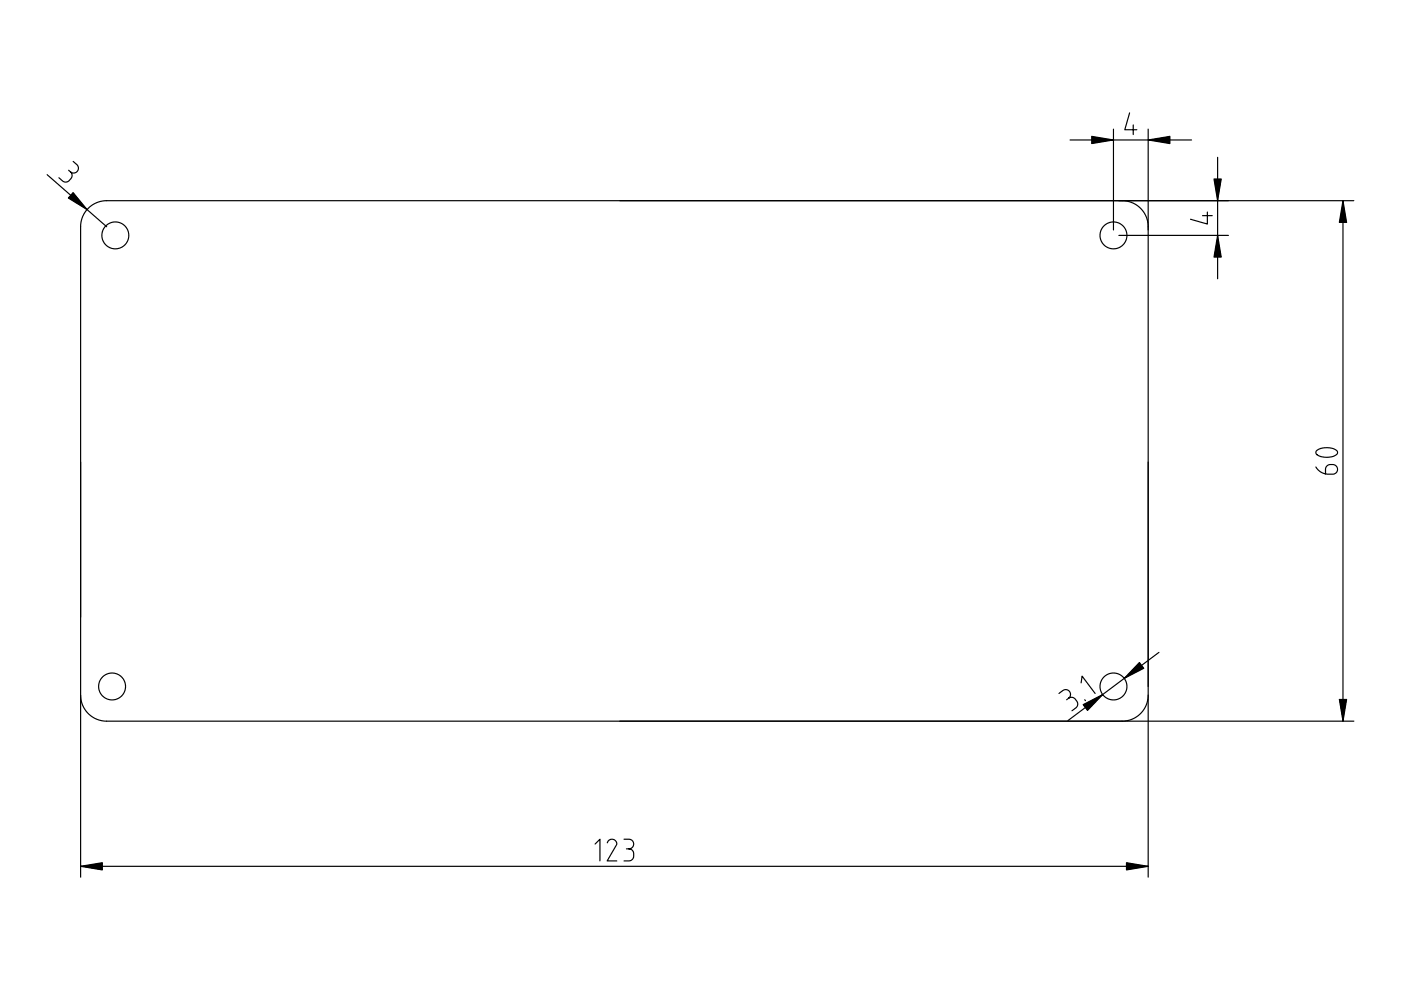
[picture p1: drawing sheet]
<svg xmlns="http://www.w3.org/2000/svg" width="297mm" height="210mm" viewBox="0 0 297 210" stroke-linecap="round" stroke-linejoin="round" font-family="sans-serif">
<g fill="none" stroke="#000" stroke-width=".25">
<path d="M10 37l12.6 11.1M14.6 36.1l.3 .3M15.5 34.2l.8 .7a1.02 1.02 0 0 1 .1 1.4 1.02 1.02 0 0 1-1.5 .1 1.02 1.02 0 0 1 .1 1.5l-.3 .4a1.02 1.02 0 0 1-1.4 .1l-.8-.7M226.9 29.7h25.7M236.1 27.4v21.4M239.5 23.9l-1 3.6h2.5M240.3 26.5v2M243.4 27.4v158.6M258.2 33.4v25.7M237.2 49.9h23.3M237.9 42.6l1.1 .1 1.1 .3 1.7 1.2 1.2 1.8 .4 2.1M255 45.7h2"/>
<path d="M256 45v2.5l-3.6-1M284.7 42.6v110.3M287 42.6h-264.4l-1.3 .1-1.3 .5-1.2 .8-.9 1.2-.6 1.3-.2 1.4v138.1M279 99a3.1 3.1 0 0 0 2.6 1.5h1a1.02 1.02 0 0 0 1-1 1.02 1.02 0 0 0-1-1h-.5a1.02 1.02 0 0 0-1.1 1v1M279.2 95.5a3.9 3.9 0 0 1 4.2 .1 .63 .63 0 0 1-.3 1 3.6 3.6 0 0 1-4.1-.4v-.4zM245.7 138.3l-19.3 14.5M17.1 147.4l.4 2.1 1.2 1.7 1.7 1.2 2.1 .5h264.5M224.5 147l.8-.6a1.02 1.02 0 0 1 1.5 .2 1.02 1.02 0 0 1-.2 1.5 1.02 1.02 0 0 1 1.4 .2l.3 .4a1.02 1.02 0 0 1-.2 1.4l-.8 .6M226.6 148.1l-.4 .3M229.2 144.8l.2-1.5 2.8 3.7M230 148.4l.1 .2M243.4 147.4l-.1 1.1-.3 1-1.2 1.8-1.8 1.2-2.1 .4"/>
<path d="M126.2 179l1-1.1v4.6M128.8 178.7a1 1 0 0 1 1.2-.8 1 1 0 0 1 .7 1.2l-2 3.4h2.1M132.3 177.9h1a1.02 1.02 0 0 1 1.1 1.1 1.02 1.02 0 0 1-1.1 1 1.02 1.02 0 0 1 1.1 1v.5a1.02 1.02 0 0 1-1.1 1h-1M132.8 180h.5M17.1 183.7h226.3"/>
<circle cx="24.5" cy="49.9" r="2.85"/>
<circle cx="236.1" cy="49.9" r="2.85"/>
<circle cx="23.8" cy="145.5" r="2.85"/>
<circle cx="236.1" cy="145.5" r="2.85"/>
</g>
<path d="M231.5 28.9l4.6 .8-4.6 .7zM243.4 29.7l4.6-.8v1.5zM15.5 40.8l3 3.6-4-2.4zM258.2 49.9l.7 4.6h-1.5zM257.4 38h1.5l-.7 4.6zM284.7 42.6l.8 4.6h-1.5zM229.7 149.4l4.1-2.1-3.2 3.3zM241.6 140.5l.9 1.2-4.1 2.1zM284 148.3h1.5l-.8 4.6zM17.1 183.7l4.6-.8v1.5zM238.8 182.9l4.6 .8-4.6 .7z" fill="#000"/>
<path d="M231.5 28.9l4.6 .8-4.6 .7zM243.4 29.7l4.6-.8v1.5zM15.5 40.8l3 3.6-4-2.4zM258.2 49.9l.7 4.6h-1.5zM257.4 38h1.5l-.7 4.6zM284.7 42.6l.8 4.6h-1.5zM229.7 149.4l4.1-2.1-3.2 3.3zM241.6 140.5l.9 1.2-4.1 2.1zM284 148.3h1.5l-.8 4.6zM17.1 183.7l4.6-.8v1.5zM238.8 182.9l4.6 .8-4.6 .7z" fill="#000" stroke="#000" stroke-width=".25"/>
</svg>
